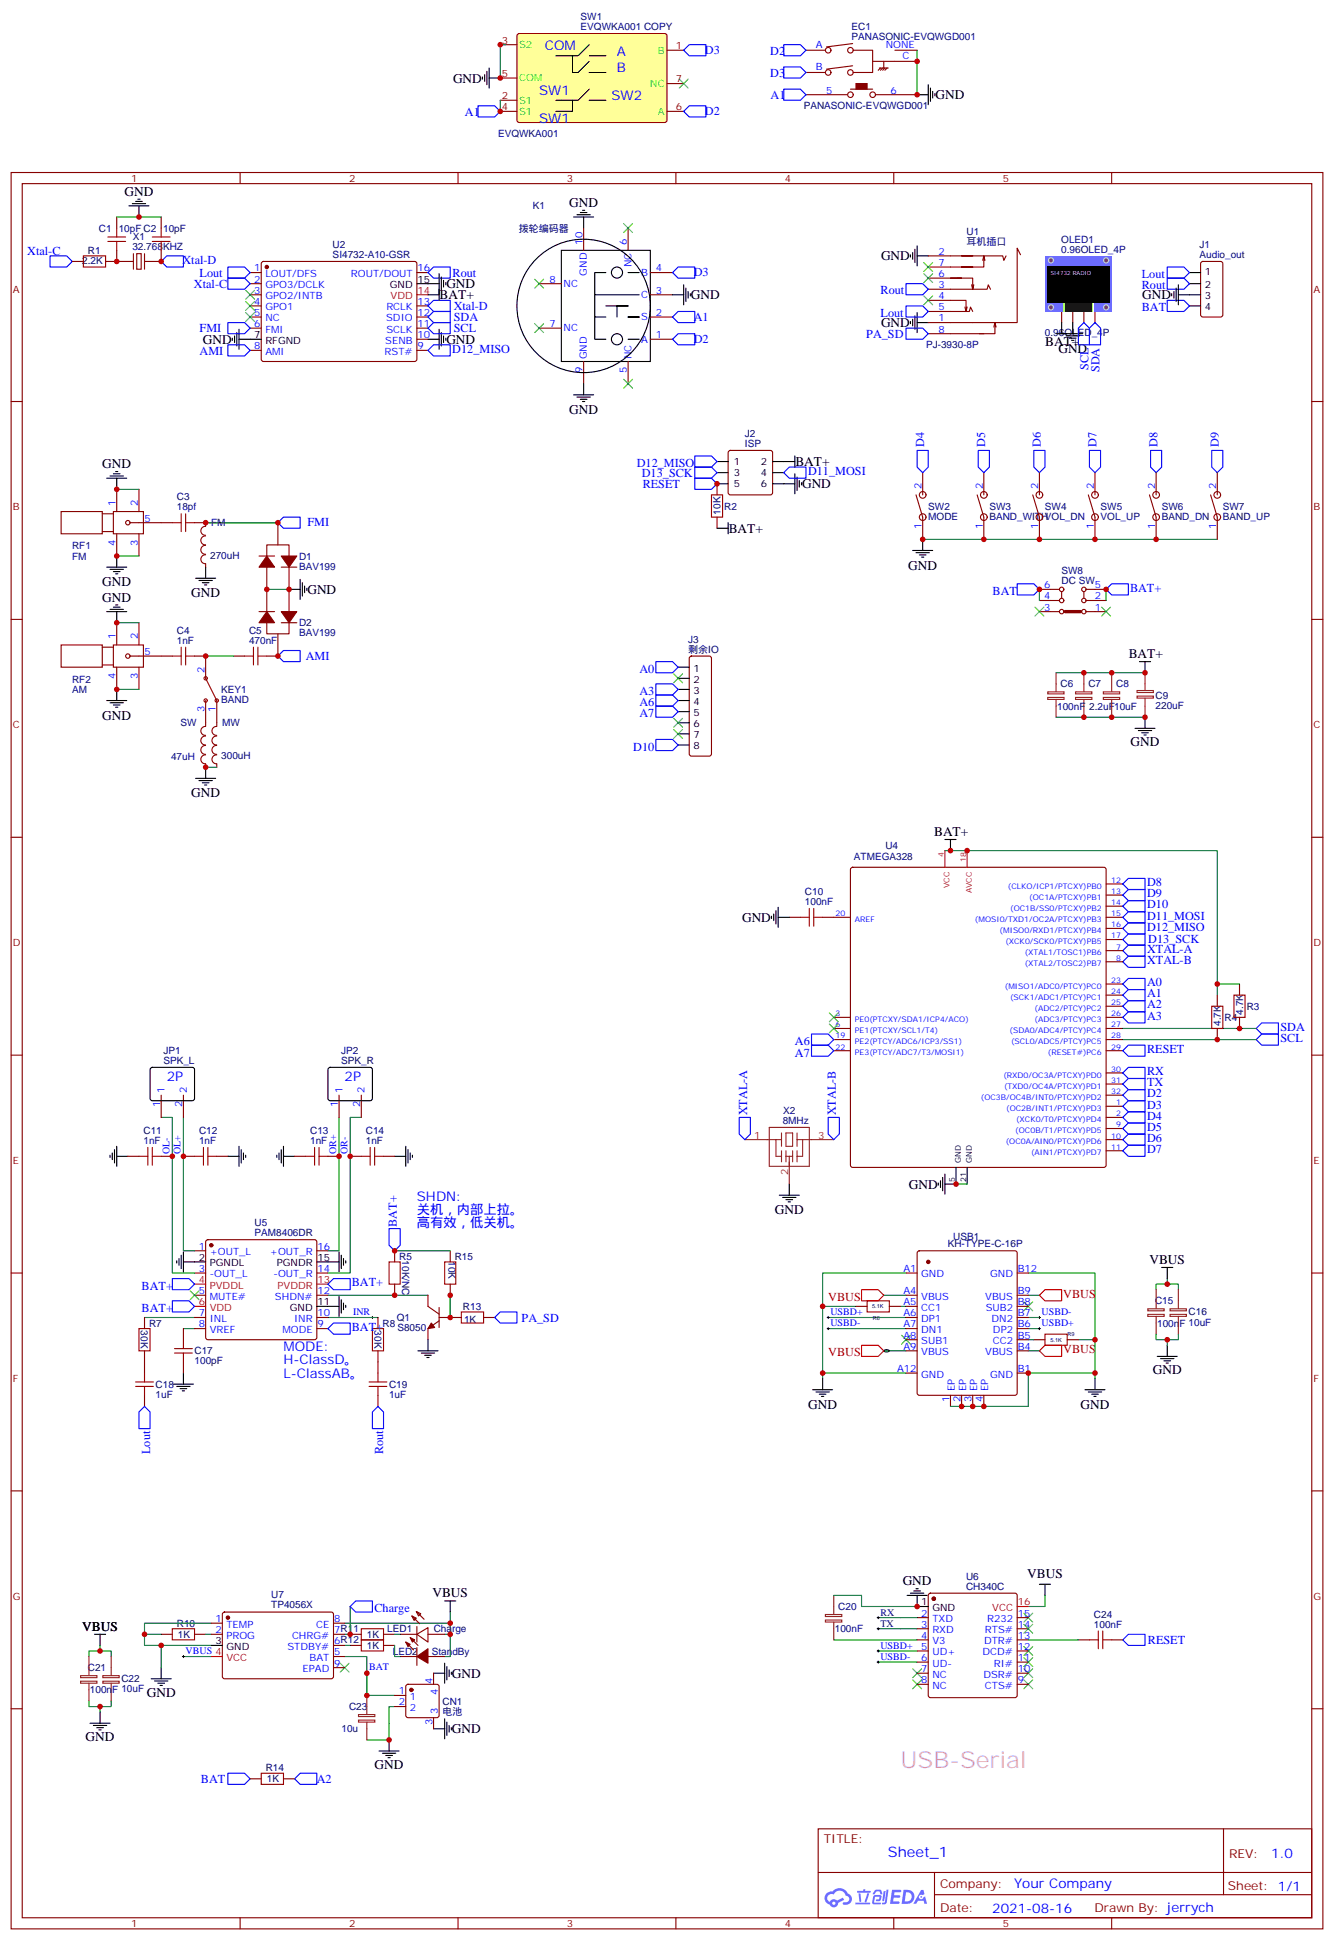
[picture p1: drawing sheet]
<svg xmlns="http://www.w3.org/2000/svg" width="423mm" height="616mm" viewBox="0 0 423 616" stroke-linecap="round" stroke-linejoin="round" font-family="sans-serif">
<defs><g id="words">
<text font-size="7.4" fill="#f6f" x="285.8" y="561">USB-Serial</text>
<text font-size="4.6" fill="#00f" x="281.7" y="589.4">Sheet_1</text>
<g font-size="4.2" fill="#00f">
<text x="172.9" y="15.9">COM</text>
<text x="195.8" y="17.7">A</text>
<text x="195.8" y="23">B</text>
<text x="171.1" y="30.1">SW1</text>
<text x="194" y="31.8">SW2</text>
<text x="171.1" y="38.9">SW1</text>
<text x="52.9" y="342.9">2P</text>
<text x="109.4" y="342.9">2P</text>
<text x="132.3" y="381.1">SHDN:</text>
<text x="132.3" y="385.3">关机，内部上拉。</text>
<text x="132.3" y="389.5">高有效，低关机。</text>
<text x="90" y="428.7">MODE:</text>
<text x="90" y="432.9">H-ClassD。</text>
<text x="90" y="437.2">L-ClassAB。</text>
<text x="403.4" y="589.7">1.0</text>
<text x="321.8" y="599.2">Your Company</text>
<text x="314.9" y="607">2021-08-16</text>
</g>
<g font-size="4.2">
<text x="143.8" y="26.2">GND</text>
<text x="296.9" y="31.5">GND</text>
<text x="39.5" y="62.1">GND</text>
<text x="180.6" y="65.7">GND</text>
<text x="279.6" y="82.6">GND</text>
<text x="139.5" y="95">BAT+</text>
<text x="141.6" y="91.5">GND</text>
<text x="219.3" y="95">GND</text>
<text x="362.5" y="95">GND</text>
<text x="279.6" y="103.8">GND</text>
<text x="64.4" y="109.1">GND</text>
<text x="141.6" y="109.1">GND</text>
<text x="331.7" y="109.9">BAT+</text>
<text x="335.9" y="112">GND</text>
<text x="180.6" y="131.4">GND</text>
<text x="32.5" y="148.6">GND</text>
<text x="252.4" y="147.9">BAT+</text>
<text x="254.5" y="155">GND</text>
<text x="231.2" y="169.1">BAT+</text>
<text x="288.2" y="180.8">GND</text>
<text x="32.5" y="190.9">GND</text>
<text x="32.5" y="186.1">GND</text>
<text x="60.7" y="189.6">GND</text>
<text x="97.5" y="188.5">GND</text>
<text x="358.2" y="208.9">BAT+</text>
<text x="32.5" y="228.4">GND</text>
<text x="358.8" y="236.8">GND</text>
<text x="60.7" y="253.1">GND</text>
<text x="296.4" y="265.4">BAT+</text>
<text x="235.5" y="292.5">GND</text>
<text x="288.4" y="377.2">GND</text>
<text x="245.9" y="385.4">GND</text>
<text x="364.8" y="401.1">VBUS</text>
<text x="365.8" y="436.1">GND</text>
<text x="256.5" y="447.1">GND</text>
<text x="342.9" y="447.1">GND</text>
<text x="286.5" y="503.1">GND</text>
<text x="326" y="500.7">VBUS</text>
<text x="137.2" y="507">VBUS</text>
<text x="26.1" y="517.6">VBUS</text>
<text x="143.4" y="532.5">GND</text>
<text x="46.6" y="538.4">GND</text>
<text x="143.4" y="550.1">GND</text>
<text x="27.2" y="552.5">GND</text>
<text x="118.9" y="561.3">GND</text>
</g>
<g font-size="3.9" fill="#00f">
<text x="223.7" y="17.2">D3</text>
<text x="244.4" y="17.4">D2</text>
<text x="244.4" y="24.4">D3</text>
<text x="244.5" y="31.5">A1</text>
<text x="147.5" y="36.8">A1</text>
<text x="223.7" y="36.6">D2</text>
<text x="8.6" y="80.8">Xtal-C</text>
<text x="57.9" y="83.8">Xtal-D</text>
<text x="63.3" y="87.8">Lout</text>
<text x="143.6" y="87.8">Rout</text>
<text x="220.2" y="87.7">D3</text>
<text x="362.4" y="88.3">Lout</text>
<text x="61.6" y="91.4">Xtal-C</text>
<text x="279.4" y="93.5">Rout</text>
<text x="362.3" y="91.7">Rout</text>
<text x="144" y="98.4">Xtal-D</text>
<text x="144" y="101.9">SDA</text>
<text x="220.2" y="101.8">A1</text>
<text x="279.5" y="100.6">Lout</text>
<text x="362.3" y="98.7">BAT</text>
<text x="63.3" y="105.5">FMI</text>
<text x="144" y="105.4">SCL</text>
<text x="274.9" y="107.2">PA_SD</text>
<text x="63.3" y="112.5">AMI</text>
<text x="143.5" y="112">D12_MISO</text>
<text x="220.2" y="108.9">D2</text>
<text x="345.4" y="117.4" transform="rotate(-90 345.4 117.4)">SCL</text>
<text x="348.9" y="118.1" transform="rotate(-90 348.9 118.1)">SDA</text>
<text x="293.3" y="141.7" transform="rotate(-90 293.3 141.7)">D4</text>
<text x="312.7" y="141.7" transform="rotate(-90 312.7 141.7)">D5</text>
<text x="330.3" y="141.7" transform="rotate(-90 330.3 141.7)">D6</text>
<text x="347.9" y="141.7" transform="rotate(-90 347.9 141.7)">D7</text>
<text x="367.3" y="141.7" transform="rotate(-90 367.3 141.7)">D8</text>
<text x="386.7" y="141.7" transform="rotate(-90 386.7 141.7)">D9</text>
<text x="202.1" y="148.1">D12_MISO</text>
<text x="203.7" y="151.3">D13_SCK</text>
<text x="203.9" y="154.9">RESET</text>
<text x="256.4" y="150.9">D11_MOSI</text>
<text x="97.6" y="167">FMI</text>
<text x="315" y="188.8">BAT</text>
<text x="358.6" y="187.8">BAT+</text>
<text x="97" y="209.5">AMI</text>
<text x="202.9" y="213.6">A0</text>
<text x="202.9" y="220.6">A3</text>
<text x="202.9" y="224.2">A6</text>
<text x="202.9" y="227.7">A7</text>
<text x="201" y="238.2">D10</text>
<text x="364" y="281.2">D8</text>
<text x="364" y="284.8">D9</text>
<text x="364" y="292">D11_MOSI</text>
<text x="364" y="288.3">D10</text>
<text x="364" y="295.5">D12_MISO</text>
<text x="364.4" y="299.4">D13_SCK</text>
<text x="364" y="302.4">XTAL-A</text>
<text x="364" y="305.9">XTAL-B</text>
<text x="364" y="313">A0</text>
<text x="364" y="316.5">A1</text>
<text x="364" y="320">A2</text>
<text x="364" y="323.6">A3</text>
<text x="406.3" y="327.1">SDA</text>
<text x="252.3" y="331.8">A6</text>
<text x="252.3" y="335.3">A7</text>
<text x="364" y="334.2">RESET</text>
<text x="406.3" y="330.6">SCL</text>
<text x="364" y="341.2">RX</text>
<text x="364" y="344.7">TX</text>
<text x="237.1" y="354" transform="rotate(-90 237.1 354)">XTAL-A</text>
<text x="265.3" y="354" transform="rotate(-90 265.3 354)">XTAL-B</text>
<text x="364" y="348.3">D2</text>
<text x="364" y="351.8">D3</text>
<text x="364" y="355.3">D4</text>
<text x="364" y="358.8">D5</text>
<text x="364" y="362.4">D6</text>
<text x="364" y="365.9">D7</text>
<text x="126" y="389.4" transform="rotate(-90 126 389.4)">BAT+</text>
<text x="44.9" y="409.3">BAT+</text>
<text x="111.7" y="408.3">BAT+</text>
<text x="44.9" y="416.4">BAT+</text>
<text x="165.5" y="419.4">PA_SD</text>
<text x="111.7" y="422.4">BAT+</text>
<text x="47.6" y="461.4" transform="rotate(-90 47.6 461.4)">Lout</text>
<text x="121.6" y="461.5" transform="rotate(-90 121.6 461.5)">Rout</text>
<text x="118.8" y="511.7">Charge</text>
<text x="364.3" y="521.7">RESET</text>
<text x="63.8" y="565.8">BAT</text>
<text x="100.5" y="565.8">A2</text>
</g>
<g font-size="3.9" fill="#f00">
<text x="262.8" y="412.9">VBUS</text>
<text x="337.4" y="411.8">VBUS</text>
<text x="262.8" y="430.5">VBUS</text>
<text x="337.4" y="429.4">VBUS</text>
</g>
<g font-size="3.9" fill="#800">
<text x="261.4" y="585">TITLE:</text>
<text x="390" y="589.7">REV:</text>
<text x="298.3" y="599.2">Company:</text>
<text x="389.7" y="599.8">Sheet: 1/1</text>
<text x="298.3" y="606.8">Date:</text>
<text x="347.4" y="606.9">Drawn By: jerrych</text>
</g>
<g font-size="3.2" fill="#000080">
<text x="184.3" y="9.5">EVQWKA001 COPY</text>
<text x="184.3" y="6.3">SW1</text>
<text x="270.2" y="9.6">EC1</text>
<text x="270.2" y="12.8">PANASONIC-EVQWGD001</text>
<text x="255.1" y="34.6">PANASONIC-EVQWGD001</text>
<text x="158" y="43.3">EVQWKA001</text>
<text x="169.1" y="66.5">K1</text>
<text x="31.4" y="73.5">C1</text>
<text x="37.7" y="73.5">10pF C2</text>
<text x="42.1" y="76.2">X1</text>
<text x="51.8" y="73.5">10pF</text>
<text x="164.6" y="73.5">拨轮编码器</text>
<text x="306.8" y="77.7">耳机插口</text>
<text x="306.8" y="74.5">U1</text>
<text x="336.8" y="77">OLED1</text>
<text x="26.1" y="83.7">2.2K</text>
<text x="27.9" y="80.6">R1</text>
<text x="42" y="79.4">32.768KHZ</text>
<text x="105.6" y="81.7">SI4732-A10-GSR</text>
<text x="105.6" y="78.6">U2</text>
<text x="336.8" y="80.2">0.96OLED_4P</text>
<text x="380.7" y="81.9">Audio_out</text>
<text x="380.7" y="78.7">J1</text>
<text x="331.6" y="106.6">0.96OLED_4P</text>
<text x="293.9" y="110.3">PJ-3930-8P</text>
<text x="236.4" y="141.9">ISP</text>
<text x="236.4" y="138.7">J2</text>
<text x="56.1" y="162">18pf</text>
<text x="56.1" y="158.8">C3</text>
<text x="229.8" y="161.7">R2</text>
<text x="294.6" y="161.7">SW2</text>
<text x="314" y="161.7">SW3</text>
<text x="331.6" y="161.7">SW4</text>
<text x="349.2" y="161.7">SW5</text>
<text x="368.7" y="161.7">SW6</text>
<text x="388.1" y="161.7">SW7</text>
<text x="67" y="167">FM</text>
<text x="228.7" y="163.3" transform="rotate(-90 228.7 163.3)">10K</text>
<text x="294.6" y="164.9">MODE</text>
<text x="314" y="164.9">BAND_WITHVOL_DN</text>
<text x="349.2" y="164.9">VOL_UP</text>
<text x="368.7" y="164.9">BAND_DN</text>
<text x="388.1" y="164.9">BAND_UP</text>
<text x="22.9" y="177.6">FM</text>
<text x="22.9" y="174.4">RF1</text>
<text x="66.7" y="177.3">270uH</text>
<text x="94.9" y="177.6">D1</text>
<text x="94.9" y="180.8">BAV199</text>
<text x="336.9" y="185.3">DC SW</text>
<text x="336.9" y="182.1">SW8</text>
<text x="56.1" y="201.2">C4</text>
<text x="79" y="201.2">C5</text>
<text x="94.9" y="201.9">BAV199</text>
<text x="94.9" y="198.8">D2</text>
<text x="218.4" y="204">J3</text>
<text x="56.1" y="204.3">1nF</text>
<text x="79" y="204.3">470nF</text>
<text x="218.4" y="207.2">剩余IO</text>
<text x="22.9" y="219.9">AM</text>
<text x="22.9" y="216.7">RF2</text>
<text x="70.2" y="219.9">KEY1</text>
<text x="336.6" y="218.2">C6</text>
<text x="345.4" y="218.2">C7</text>
<text x="354.2" y="218.2">C8</text>
<text x="366.7" y="221.7">C9</text>
<text x="70.2" y="223.2">BAND</text>
<text x="335.5" y="225.2">100nF</text>
<text x="345.7" y="225.2">2.2uF10uF</text>
<text x="366.7" y="224.9">220uF</text>
<text x="57.3" y="230.5">SW</text>
<text x="70.5" y="230.5">MW</text>
<text x="54.3" y="241.1">47uH</text>
<text x="70.2" y="240.8">300uH</text>
<text x="281" y="269.3">U4</text>
<text x="271" y="272.9">ATMEGA328</text>
<text x="255.4" y="287.2">100nF</text>
<text x="255.4" y="284">C10</text>
<text x="394.5" y="322" transform="rotate(-90 394.5 322)">4.7K</text>
<text x="395.6" y="320.5">R3</text>
<text x="387.4" y="325.6" transform="rotate(-90 387.4 325.6)">4.7K</text>
<text x="388.6" y="324">R4</text>
<text x="51.8" y="334.5">JP1</text>
<text x="108.3" y="334.5">JP2</text>
<text x="51.8" y="337.7">SPK_L</text>
<text x="108.3" y="337.7">SPK_R</text>
<text x="248.5" y="353.6">X2</text>
<text x="45.5" y="359.9">C11</text>
<text x="63.2" y="359.9">C12</text>
<text x="98.4" y="359.9">C13</text>
<text x="116.1" y="359.9">C14</text>
<text x="248.4" y="356.7">8MHz</text>
<text x="45.5" y="363.1">1nF</text>
<text x="63.2" y="363.1">1nF</text>
<text x="98.4" y="363.1">1nF</text>
<text x="116.1" y="363.1">1nF</text>
<text x="80.8" y="389.2">U5</text>
<text x="80.8" y="392.4">PAM8406DR</text>
<text x="300.7" y="395.9">KH-TYPE-C-16P</text>
<text x="302.5" y="393.4">USB1</text>
<text x="126.7" y="399.9">R5</text>
<text x="127.6" y="400" transform="rotate(90 127.6 400)">10K/NC</text>
<text x="142.3" y="400.3" transform="rotate(90 142.3 400.3)">10K</text>
<text x="144.3" y="399.9">R15</text>
<text x="366.6" y="413.9">C15</text>
<text x="125.9" y="419.3">Q1</text>
<text x="146.9" y="415.7">R13</text>
<text x="147.3" y="419.8">1K</text>
<text x="377.2" y="417.5">C16</text>
<text x="44.7" y="422.2" transform="rotate(90 44.7 422.2)">30K</text>
<text x="47.3" y="421">R7</text>
<text x="118.8" y="422.2" transform="rotate(90 118.8 422.2)">30K</text>
<text x="121.4" y="421">R8</text>
<text x="126.1" y="422.4">S8050</text>
<text x="367.2" y="421">100nF 10uF</text>
<text x="61.7" y="429.8">C17</text>
<text x="61.7" y="433">100pF</text>
<text x="49.4" y="443.6">1uF</text>
<text x="49.4" y="440.4">C18</text>
<text x="123.5" y="443.6">1uF</text>
<text x="123.5" y="440.4">C19</text>
<text x="306.6" y="501.4">U6</text>
<text x="86.1" y="507.2">U7</text>
<text x="306.6" y="504.5">CH340C</text>
<text x="86.1" y="510.4">TP4056X</text>
<text x="266" y="511">C20</text>
<text x="279.4" y="512.7">RX</text>
<text x="347.2" y="513.4">C24</text>
<text x="56.1" y="516.3">R10</text>
<text x="56.5" y="519.8">1K</text>
<text x="116.4" y="519.8">1K</text>
<text x="122.9" y="518">LED1</text>
<text x="137.6" y="518">Charge</text>
<text x="264.9" y="518">100nF</text>
<text x="279.4" y="516.2">TX</text>
<text x="347.2" y="516.5">100nF</text>
<text x="116.4" y="523.3">1K</text>
<text x="124.7" y="525.1">LED2</text>
<text x="137" y="525.1">StandBy</text>
<text x="27.9" y="530.3">C21</text>
<text x="38.5" y="533.9">C22</text>
<text x="28.5" y="537.4">100nF 10uF</text>
<text x="110.8" y="542.7">C23</text>
<text x="140.4" y="544.2">电池</text>
<text x="140.4" y="541">CN1</text>
<text x="108.4" y="549.8">10u</text>
<text x="84.3" y="562.1">R14</text>
<text x="84.7" y="565.7">1K</text>
</g>
<g font-size="3.2" fill="#800">
<text x="159.2" y="13.8">3</text>
<text x="214.5" y="15.6">1</text>
<text x="159.2" y="24.4">5</text>
<text x="214.5" y="26.2">7</text>
<text x="159.2" y="35">4</text>
<text x="159.2" y="31.5">2</text>
<text x="214.5" y="35">6</text>
<text x="41.6" y="57.7">1</text>
<text x="110.8" y="57.7">2</text>
<text x="179.9" y="57.7">3</text>
<text x="249.1" y="57.7">4</text>
<text x="318.2" y="57.7">5</text>
<text x="4.1" y="92.9">A</text>
<text x="416.8" y="92.9">A</text>
<text x="4.1" y="162">B</text>
<text x="416.8" y="162">B</text>
<text x="4.1" y="231.1">C</text>
<text x="416.8" y="231.1">C</text>
<text x="4.1" y="300.3">D</text>
<text x="416.8" y="300.3">D</text>
<text x="4.1" y="369.4">E</text>
<text x="416.8" y="369.4">E</text>
<text x="4.1" y="438.6">F</text>
<text x="416.8" y="438.6">F</text>
<text x="4.1" y="507.7">G</text>
<text x="416.8" y="507.7">G</text>
<text x="41.6" y="611.6">1</text>
<text x="110.8" y="611.6">2</text>
<text x="179.9" y="611.6">3</text>
<text x="249.1" y="611.6">4</text>
<text x="318.2" y="611.6">5</text>
</g>
<g font-size="3.2" fill="#0f0">
<text x="164.7" y="15.2">S2</text>
<text x="208.8" y="17">B</text>
<text x="164.7" y="25.8">COM</text>
<text x="206.4" y="27.6">NC</text>
<text x="164.7" y="32.9">S1</text>
<text x="164.7" y="36.4">S1</text>
<text x="208.8" y="36.4">A</text>
</g>
<g font-size="3.2" fill="#00f">
<text x="258.9" y="15.2">A</text>
<text x="281.1" y="15.2">NONE</text>
<text x="258.9" y="22.3">B</text>
<text x="286.4" y="18.8">C</text>
<text x="262.2" y="29.7">5</text>
<text x="282.6" y="29.7">6</text>
<text x="184.9" y="77.7" transform="rotate(-90 184.9 77.7)">10</text>
<text x="199" y="77.7" transform="rotate(-90 199 77.7)">6</text>
<text x="297.8" y="80.9">2</text>
<text x="80.7" y="86.1">1</text>
<text x="80.7" y="89.7">2</text>
<text x="84.2" y="87.9">LOUT/DFS</text>
<text x="111.3" y="87.9">ROUT/DOUT</text>
<text x="132.5" y="86.1">16</text>
<text x="174.4" y="89.7">8</text>
<text x="186.3" y="87.4" transform="rotate(-90 186.3 87.4)">GND</text>
<text x="200.4" y="84.7" transform="rotate(-90 200.4 84.7)">NC</text>
<text x="203.5" y="87.6">B</text>
<text x="208.1" y="86.1">4</text>
<text x="297.8" y="84.4">7</text>
<text x="297.8" y="87.9">6</text>
<text x="80.7" y="93.2">3</text>
<text x="84.2" y="91.4">GPO3/DCLK</text>
<text x="84.2" y="95">GPO2/INTB</text>
<text x="178.9" y="91.1">NC</text>
<text x="203.5" y="94.6">C</text>
<text x="208.1" y="93.2">3</text>
<text x="297.8" y="91.4">3</text>
<text x="297.8" y="95">4</text>
<text x="80.7" y="96.7">4</text>
<text x="80.7" y="100.3">5</text>
<text x="84.2" y="98.5">GPO1</text>
<text x="122.6" y="98.5">RCLK</text>
<text x="132.5" y="100.3">12</text>
<text x="132.5" y="96.7">13</text>
<text x="203.5" y="101.7">S</text>
<text x="208.1" y="100.3">2</text>
<text x="297.8" y="98.5">5</text>
<text x="80.7" y="103.8">6</text>
<text x="84.2" y="102">NC</text>
<text x="84.2" y="105.6">FMI</text>
<text x="122.5" y="102">SDIO</text>
<text x="122.6" y="105.6">SCLK</text>
<text x="132.5" y="107.3">10</text>
<text x="132.5" y="103.8">11</text>
<text x="174.4" y="103.8">7</text>
<text x="178.9" y="105.2">NC</text>
<text x="208.1" y="107.3">1</text>
<text x="297.8" y="102">1</text>
<text x="297.8" y="105.6">8</text>
<text x="80.7" y="110.8">8</text>
<text x="84.2" y="112.6">AMI</text>
<text x="122.1" y="112.6">RST#</text>
<text x="122.3" y="109.1">SENB</text>
<text x="132.5" y="110.8">9</text>
<text x="203.5" y="108.7">A</text>
<text x="184.9" y="118.5" transform="rotate(-90 184.9 118.5)">9</text>
<text x="186.3" y="114" transform="rotate(-90 186.3 114)">GND</text>
<text x="199" y="118.5" transform="rotate(-90 199 118.5)">5</text>
<text x="200.4" y="114" transform="rotate(-90 200.4 114)">NC</text>
<text x="292.5" y="155.3" transform="rotate(-90 292.5 155.3)">2</text>
<text x="311.9" y="155.3" transform="rotate(-90 311.9 155.3)">2</text>
<text x="329.5" y="155.3" transform="rotate(-90 329.5 155.3)">2</text>
<text x="347.1" y="155.3" transform="rotate(-90 347.1 155.3)">2</text>
<text x="366.5" y="155.3" transform="rotate(-90 366.5 155.3)">2</text>
<text x="385.9" y="155.3" transform="rotate(-90 385.9 155.3)">2</text>
<text x="36.7" y="160.6" transform="rotate(-90 36.7 160.6)">1</text>
<text x="43.7" y="160.6" transform="rotate(-90 43.7 160.6)">2</text>
<text x="45.9" y="165.5">5</text>
<text x="292.5" y="167.9" transform="rotate(-90 292.5 167.9)">1</text>
<text x="311.9" y="167.9" transform="rotate(-90 311.9 167.9)">1</text>
<text x="329.5" y="167.9" transform="rotate(-90 329.5 167.9)">1</text>
<text x="347.1" y="167.9" transform="rotate(-90 347.1 167.9)">1</text>
<text x="366.5" y="167.9" transform="rotate(-90 366.5 167.9)">1</text>
<text x="385.9" y="167.9" transform="rotate(-90 385.9 167.9)">1</text>
<text x="36.7" y="173.2" transform="rotate(-90 36.7 173.2)">4</text>
<text x="43.7" y="173.2" transform="rotate(-90 43.7 173.2)">3</text>
<text x="331.4" y="190.2">4</text>
<text x="331.4" y="186.7">6</text>
<text x="347.5" y="190.2">2</text>
<text x="347.5" y="186.7">5</text>
<text x="331.4" y="193.7">3</text>
<text x="347.5" y="193.7">1</text>
<text x="36.7" y="202.9" transform="rotate(-90 36.7 202.9)">1</text>
<text x="43.7" y="202.9" transform="rotate(-90 43.7 202.9)">2</text>
<text x="45.9" y="207.9">5</text>
<text x="36.7" y="215.5" transform="rotate(-90 36.7 215.5)">4</text>
<text x="43.7" y="215.5" transform="rotate(-90 43.7 215.5)">3</text>
<text x="64.9" y="213.5" transform="rotate(-90 64.9 213.5)">2</text>
<text x="64.9" y="226.1" transform="rotate(-90 64.9 226.1)">3</text>
<text x="68.4" y="226.1" transform="rotate(-90 68.4 226.1)">1</text>
<text x="52.2" y="346.9" transform="rotate(-90 52.2 346.9)">1</text>
<text x="59.3" y="346.9" transform="rotate(-90 59.3 346.9)">2</text>
<text x="108.7" y="346.9" transform="rotate(-90 108.7 346.9)">1</text>
<text x="115.7" y="346.9" transform="rotate(-90 115.7 346.9)">2</text>
<text x="50.8" y="351.3" transform="rotate(-90 50.8 351.3)">1</text>
<text x="57.9" y="351.3" transform="rotate(-90 57.9 351.3)">2</text>
<text x="107.2" y="351.3" transform="rotate(-90 107.2 351.3)">1</text>
<text x="114.3" y="351.3" transform="rotate(-90 114.3 351.3)">2</text>
<text x="53.8" y="366.3" transform="rotate(-90 53.8 366.3)">OL-</text>
<text x="57.3" y="366.3" transform="rotate(-90 57.3 366.3)">OL+</text>
<text x="106.7" y="366.3" transform="rotate(-90 106.7 366.3)">OR+</text>
<text x="110.2" y="366.3" transform="rotate(-90 110.2 366.3)">OR-</text>
<text x="63.1" y="396.6">1</text>
<text x="66.6" y="398.4">+OUT_L</text>
<text x="85.6" y="398.4">+OUT_R</text>
<text x="100.7" y="396.6">16</text>
<text x="63.1" y="403.6">3</text>
<text x="66.6" y="405.4">-OUT_L</text>
<text x="86.8" y="405.4">-OUT_R</text>
<text x="100.7" y="403.6">14</text>
<text x="286.7" y="403.6">A1</text>
<text x="292.3" y="405.4">GND</text>
<text x="314.2" y="405.4">GND</text>
<text x="323" y="403.6">B12</text>
<text x="63.1" y="410.7">5</text>
<text x="66.6" y="412.5">MUTE#</text>
<text x="87.3" y="412.5">SHDN#</text>
<text x="100.7" y="410.7">12</text>
<text x="286.7" y="410.7">A4</text>
<text x="292.3" y="412.5">VBUS</text>
<text x="312.7" y="412.5">VBUS</text>
<text x="323" y="410.7">B9</text>
<text x="63.1" y="417.8">7</text>
<text x="66.6" y="419.5">INL</text>
<text x="93.3" y="419.5">INR</text>
<text x="100.7" y="417.8">10</text>
<text x="112" y="417.2">INR</text>
<text x="263.5" y="417.2">USBD+</text>
<text x="286.7" y="417.8">A6</text>
<text x="286.7" y="414.2">A5</text>
<text x="292.3" y="419.5">DP1</text>
<text x="292.3" y="416">CC1</text>
<text x="312.8" y="416">SUB2</text>
<text x="314.6" y="419.5">DN2</text>
<text x="323" y="414.2">B8</text>
<text x="323" y="417.8">B7</text>
<text x="330.6" y="417.2">USBD-</text>
<text x="63.1" y="421.3">8</text>
<text x="66.6" y="423.1">VREF</text>
<text x="89.6" y="423.1">MODE</text>
<text x="100.7" y="421.3">9</text>
<text x="263.5" y="420.8">USBD-</text>
<text x="286.7" y="424.8">A8</text>
<text x="286.7" y="421.3">A7</text>
<text x="292.3" y="423.1">DN1</text>
<text x="315.1" y="423.1">DP2</text>
<text x="323" y="421.3">B6</text>
<text x="323" y="424.8">B5</text>
<text x="330.6" y="420.8">USBD+</text>
<text x="286.7" y="428.3">A9</text>
<text x="292.3" y="430.1">VBUS</text>
<text x="292.3" y="426.6">SUB1</text>
<text x="312.7" y="430.1">VBUS</text>
<text x="315" y="426.6">CC2</text>
<text x="323" y="428.3">B4</text>
<text x="284.7" y="435.4">A12</text>
<text x="292.3" y="437.2">GND</text>
<text x="314.2" y="437.2">GND</text>
<text x="323" y="435.4">B1</text>
<text x="303" y="441.5" transform="rotate(-90 303 441.5)">EP</text>
<text x="306.6" y="441.5" transform="rotate(-90 306.6 441.5)">EP</text>
<text x="310.1" y="441.5" transform="rotate(-90 310.1 441.5)">EP</text>
<text x="313.6" y="441.5" transform="rotate(-90 313.6 441.5)">EP</text>
<text x="301.3" y="445" transform="rotate(-90 301.3 445)">1</text>
<text x="304.8" y="445" transform="rotate(-90 304.8 445)">2</text>
<text x="308.3" y="445" transform="rotate(-90 308.3 445)">3</text>
<text x="311.9" y="445" transform="rotate(-90 311.9 445)">4</text>
<text x="68.4" y="514.8">1</text>
<text x="106" y="514.8">8</text>
<text x="292.4" y="513">2</text>
<text x="295.9" y="514.8">TXD</text>
<text x="313.2" y="514.8">R232</text>
<text x="323" y="513">15</text>
<text x="68.4" y="518.3">2</text>
<text x="71.9" y="516.5">TEMP</text>
<text x="71.9" y="520.1">PROG</text>
<text x="92.7" y="520.1">CHRG#</text>
<text x="100.3" y="516.5">CE</text>
<text x="106" y="521.8">6R12</text>
<text x="106" y="518.3">7R11</text>
<text x="292.4" y="516.5">3</text>
<text x="292.4" y="520.1">4</text>
<text x="295.9" y="518.3">RXD</text>
<text x="295.9" y="521.8">V3</text>
<text x="312.3" y="521.8">DTR#</text>
<text x="312.6" y="518.3">RTS#</text>
<text x="323" y="520.1">13</text>
<text x="323" y="516.5">14</text>
<text x="58.9" y="524.8">VBUS 4</text>
<text x="91.2" y="523.6">STDBY#</text>
<text x="98.2" y="527.1">BAT</text>
<text x="106" y="525.4">5</text>
<text x="279.4" y="523.2">USBD+</text>
<text x="279.4" y="526.7">USBD-</text>
<text x="292.4" y="523.6">5</text>
<text x="292.4" y="527.1">6</text>
<text x="295.9" y="525.4">UD+</text>
<text x="311.8" y="525.4">DCD#</text>
<text x="323" y="527.1">11</text>
<text x="323" y="523.6">12</text>
<text x="96" y="530.6">EPAD</text>
<text x="106" y="528.9">9</text>
<text x="117.1" y="530.1">BAT</text>
<text x="292.4" y="530.6">7</text>
<text x="295.9" y="528.9">UD-</text>
<text x="295.9" y="532.4">NC</text>
<text x="312.1" y="532.4">DSR#</text>
<text x="315.3" y="528.9">RI#</text>
<text x="323" y="530.6">10</text>
<text x="126.6" y="537.7">1</text>
<text x="130.1" y="539.5">1</text>
<text x="137.2" y="534.4" transform="rotate(-90 137.2 534.4)">4</text>
<text x="139" y="537.8" transform="rotate(-90 139 537.8)">4</text>
<text x="292.4" y="534.2">8</text>
<text x="295.9" y="535.9">NC</text>
<text x="312.5" y="535.9">CTS#</text>
<text x="323" y="534.2">9</text>
<text x="126.6" y="541.2">2</text>
<text x="130.1" y="543">2</text>
<text x="139" y="543.8" transform="rotate(-90 139 543.8)">3</text>
<text x="137.2" y="547.3" transform="rotate(-90 137.2 547.3)">3</text>
</g>
<g font-size="3.2">
<text x="132.5" y="89.7">15</text>
<text x="382.3" y="87.2">1</text>
<text x="123.7" y="91.4">GND</text>
<text x="382.3" y="91.4">2</text>
<text x="382.3" y="95">3</text>
<text x="382.3" y="98.5">4</text>
<text x="80.7" y="107.3">7</text>
<text x="84.2" y="109.1">RFGND</text>
<text x="232.8" y="147.5">1</text>
<text x="241.4" y="147.5">2</text>
<text x="232.8" y="151.1">3</text>
<text x="232.8" y="154.6">5</text>
<text x="241.4" y="151.1">4</text>
<text x="241.4" y="154.6">6</text>
<text x="220" y="213.1">1</text>
<text x="220" y="216.7">2</text>
<text x="220" y="220.2">3</text>
<text x="220" y="223.7">4</text>
<text x="220" y="227.3">5</text>
<text x="220" y="230.8">6</text>
<text x="220" y="234.3">7</text>
<text x="220" y="237.8">8</text>
<text x="63.1" y="400.1">2</text>
<text x="66.6" y="401.9">PGNDL</text>
<text x="87.8" y="401.9">PGNDR</text>
<text x="100.7" y="400.1">15</text>
<text x="92" y="416">GND</text>
<text x="100.7" y="414.2">11</text>
<text x="292.4" y="509.5">1</text>
<text x="295.9" y="511.2">GND</text>
<text x="68.4" y="521.8">3</text>
<text x="71.9" y="523.6">GND</text>
</g>
<g font-size="3.2" fill="#f00">
<text x="123.9" y="95">VDD</text>
<text x="132.5" y="93.2">14</text>
<text x="63.1" y="407.2">4</text>
<text x="100.7" y="407.2">13</text>
<text x="66.6" y="408.9">PVDDL</text>
<text x="88.1" y="408.9">PVDDR</text>
<text x="63.1" y="414.2">6</text>
<text x="66.6" y="416">VDD</text>
<text x="323" y="509.5">16</text>
<text x="314.9" y="511.2">VCC</text>
<text x="71.9" y="527.1">VCC</text>
</g>
<g font-size="3.2" fill="#8d2323">
<text x="239.3" y="361.3">1</text>
<text x="259.6" y="361.3">3</text>
<text x="250.1" y="372.9" transform="rotate(-90 250.1 372.9)">2</text>
</g>
<g font-size="2.5" fill="#f00">
<text x="299.5" y="272" transform="rotate(-90 299.5 272)">4</text>
<text x="306.6" y="273.6" transform="rotate(-90 306.6 273.6)">18</text>
<text x="301.4" y="281.8" transform="rotate(-90 301.4 281.8)">VCC</text>
<text x="308.4" y="283.5" transform="rotate(-90 308.4 283.5)">AVCC</text>
</g>
<g font-size="2.5" fill="#00f">
<text x="352.6" y="280.2">12</text>
<text x="319.9" y="282">(CLKO/ICP1/PTCXY)PB0</text>
<text x="326.6" y="285.6">(OC1A/PTCXY)PB1</text>
<text x="352.6" y="283.7">13</text>
<text x="352.6" y="287.2">14</text>
<text x="265.1" y="290.8">20</text>
<text x="271.3" y="292.6">AREF</text>
<text x="309.4" y="292.6">(MOSI0/TXD1/OC2A/PTCXY)PB3</text>
<text x="320.6" y="289.1">(OC1B/SS0/PTCXY)PB2</text>
<text x="352.6" y="290.8">15</text>
<text x="317.2" y="296.1">(MISO0/RXD1/PTCXY)PB4</text>
<text x="319" y="299.7">(XCK0/SCK0/PTCXY)PB5</text>
<text x="352.6" y="294.3">16</text>
<text x="352.6" y="297.8">17</text>
<text x="325.2" y="303.2">(XTAL1/TOSC1)PB6</text>
<text x="354.2" y="301.3">7</text>
<text x="354.2" y="304.9">8</text>
<text x="325.2" y="306.7">(XTAL2/TOSC2)PB7</text>
<text x="352.6" y="311.9">23</text>
<text x="318.9" y="313.8">(MISO1/ADC0/PTCY)PC0</text>
<text x="320.5" y="317.3">(SCK1/ADC1/PTCY)PC1</text>
<text x="352.6" y="315.5">24</text>
<text x="265.1" y="322.5">3</text>
<text x="328.3" y="320.8">(ADC2/PTCY)PC2</text>
<text x="352.6" y="319">25</text>
<text x="352.6" y="322.5">26</text>
<text x="265.1" y="326">6</text>
<text x="265.1" y="329.6">19</text>
<text x="271.3" y="324.4">PE0(PTCXY/SDA1/ICP4/ACO)</text>
<text x="271.3" y="327.9">PE1(PTCXY/SCL1/T4)</text>
<text x="320.4" y="327.9">(SDA0/ADC4/PTCY)PC4</text>
<text x="328.3" y="324.4">(ADC3/PTCY)PC3</text>
<text x="352.6" y="326">27</text>
<text x="352.6" y="329.6">28</text>
<text x="265.1" y="333.1">22</text>
<text x="271.3" y="334.9">PE3(PTCY/ADC7/T3/MOSI1)</text>
<text x="271.3" y="331.4">PE2(PTCY/ADC6/ICP3/SS1)</text>
<text x="320.9" y="331.4">(SCL0/ADC5/PTCY)PC5</text>
<text x="332.5" y="334.9">(RESET#)PC6</text>
<text x="352.6" y="333.1">29</text>
<text x="352.6" y="340.1">30</text>
<text x="318.4" y="342">(RXD0/OC3A/PTCXY)PD0</text>
<text x="318.6" y="345.5">(TXD0/OC4A/PTCXY)PD1</text>
<text x="352.6" y="343.7">31</text>
<text x="352.6" y="347.2">32</text>
<text x="311.3" y="349.1">(OC3B/OC4B/INT0/PTCXY)PD2</text>
<text x="319.3" y="352.6">(OC2B/INT1/PTCXY)PD3</text>
<text x="354.2" y="350.7">1</text>
<text x="322.2" y="359.6">(OC0B/T1/PTCXY)PD5</text>
<text x="322.4" y="356.1">(XCK0/T0/PTCXY)PD4</text>
<text x="354.2" y="354.3">2</text>
<text x="354.2" y="357.8">9</text>
<text x="319.2" y="363.2">(OC0A/AIN0/PTCXY)PD6</text>
<text x="352.6" y="361.3">10</text>
<text x="352.6" y="364.8">11</text>
<text x="327.2" y="366.7">(AIN1/PTCXY)PD7</text>
</g>
<g font-size="2.5">
<text x="304.9" y="369.1" transform="rotate(-90 304.9 369.1)">GND</text>
<text x="308.4" y="369.1" transform="rotate(-90 308.4 369.1)">GND</text>
<text x="303" y="375.2" transform="rotate(-90 303 375.2)">5</text>
<text x="306.6" y="375.2" transform="rotate(-90 306.6 375.2)">21</text>
</g>
<text font-size="1.8" fill="#fff" x="333.4" y="87.2">SI4732 RADIO</text>
<g font-size="1.8" fill="#000080">
<text x="276.7" y="415.2">5.1K</text>
<text x="277" y="418.8">R6</text>
<text x="333.3" y="425.8">5.1K</text>
<text x="338.7" y="424.1">R9</text>
</g>
</g></defs>
<g fill="none" stroke="#870000" stroke-width=".35">
<path d="M3.5 54.8h416.3v557.3h-416.3zM7.1 58.3h409.2v550.3h-409.2zM76.2 54.8v3.5M145.3 54.8v3.5M214.5 54.8v3.5M283.6 54.8v3.5M352.8 54.8v3.5M3.5 127.4h3.6M416.3 127.4h3.5M3.5 196.6h3.6M416.3 196.6h3.5M3.5 265.7h3.6"/>
<path d="M416.3 265.7h3.5M3.5 334.9h3.6M416.3 334.9h3.5M3.5 404h3.6M416.3 404h3.5M3.5 473.1h3.6M416.3 473.1h3.5M3.5 542.3h3.6M416.3 542.3h3.5M259.6 580.4h156.7v28.2h-156.7zM259.7 594.2h156.4M296.6 594.2v14.1"/>
<path d="M388.3 580.4v20.9M76.2 608.6v3.5M145.3 608.6v3.5M214.5 608.6v3.5M283.6 608.6v3.5M296.6 601.3h119.5M352.8 608.6v3.5"/>
</g>
<g fill="#5487ff">
<path d="M283.1 599.7h2.5l.4 .2-.2 .6h-1.9l-.2 1h1.7l.3 .3-.4 .4h-1.7l-.2 1.2 1.9 .1 .2 .3-.2 .4h-2.9z"/>
<path d="M292.3 599.8h.7l.4 1.3-.6 .3a.74 .74 0 0 0-1.2 .3 .74 .74 0 0 0 .5 1.1 .74 .74 0 0 0 1-.7l.5-.3 .6 2.4h-.8l-.3-1h-1.8l-.5 1h-1z"/>
<path d="M280.4 600.2h.7l-.5 2.9a.31 .31 0 0 1-.3 .3 .31 .31 0 0 1-.3-.3z"/>
<path d="M281.3 599.7h.7l-.6 3.9a.89 .89 0 0 1-.6 .8 .89 .89 0 0 1-.9-.3l.9-.5z"/>
<path d="M277.7 599.9l.6-.2 1.2 .1 .5 1.3-.6 .1-.4-.9h-.9l-.6 .9-.5-.1z"/>
<path d="M277.3 601.6l1.9-.2a1.04 1.04 0 0 1 .6 1.1 1.04 1.04 0 0 1-.9 .9h-.7a.29 .29 0 0 1-.2-.4 .29 .29 0 0 1 .3-.2l.6-.1 .2-.7h-1.4l-.3 1.7 1.9 .1a.29 .29 0 0 1 .3 .3 .29 .29 0 0 1-.4 .3h-1.9l-.5-.3 .3-2.1z"/>
<path d="M271.5 603.8h4.4a.3 .3 0 0 1 .2 .3 .3 .3 0 0 1-.3 .3h-4.2z"/>
<path d="M275.2 600.9h.6a4 4 0 0 1-1.1 2.8l-.3-.3z"/>
<path d="M272.4 600.9h.6l.3 2.4-.2 .3-.4-.2z"/>
<path d="M272 600.1h1.9l.2-.5h.5l-.1 .5h1.6a.29 .29 0 0 1 .3 .3 .29 .29 0 0 1-.4 .3h-3.9z"/>
<path d="M286.8 599.7l-.7 4.5h1.5a2.27 2.27 0 0 0 2.6-2.3 2.27 2.27 0 0 0-2.7-2.2zM287.5 600.5a1.5 1.5 0 0 1 1.8 1.6 1.5 1.5 0 0 1-1.9 1.3h-.3z"/>
<path d="M262.3 600.9a2.09 2.09 0 0 0 1 3.5 1.37 1.37 0 0 0 1.6 .9 1.37 1.37 0 0 0 1.1-1.4l1.9-1-.4-.7-1.9 1a1.4 1.4 0 0 0-2.3 .4 1.32 1.32 0 0 1-.6-1.9 1.32 1.32 0 0 1 1.9-.4 2.02 2.02 0 0 1 2.1-1.3 2.02 2.02 0 0 1 1.7 1.6 1.09 1.09 0 0 1 1.1 1.4 1.09 1.09 0 0 1-1.6 .7 .41 .41 0 0 0-.5 .3 .41 .41 0 0 0 .4 .5 1.89 1.89 0 0 0 2.4-1.2 1.89 1.89 0 0 0-1.2-2.4 2.98 2.98 0 0 0-5-.6l-1 .1zM264.1 604a.52 .52 0 0 1 1 0 .52 .52 0 0 1-1 0z"/>
<circle cx="292.4" cy="602" r=".28"/>
</g>
<g fill="none" stroke="#870000" stroke-width=".35">
<path d="M37 83h5.3M43.4 80.5h1.4v4.9h-1.4zM45.9 83h5.3M79.4 86.5h3.5M79.4 90h3.5M79.4 93.6h3.5M79.4 97.1h3.5M83.1 83.2l.5-.2h48.3l.4 .7-.1 30.6-.6 .4h-48.3l-.4-.7v-30.3zM132.3 86.5h3.5M132.3 97.1h3.5M336.9 98.8v3.6M340.4 98.8v3.6"/>
<path d="M344 98.8v3.6M347.5 98.8v3.6M381.2 83.2l.5-.2h5.6l.7 .4 .1 16.5-.5 .7h-5.9l-.6-.4-.1-16.5zM79.4 100.6h3.5M79.4 104.1h3.5M79.4 111.2h3.5M132.3 100.6h3.5M132.3 104.1h3.5M132.3 111.2h3.5M132.3 107.7h3.5"/>
</g>
<circle cx="84.7" cy="84.7" r=".53" fill="#870000" stroke="#870000" stroke-width=".35"/>
<g fill="none" stroke="#000" stroke-width=".35">
<path d="M132.3 90h3.5M371.8 93.2v.7M372.5 92.5v2.1M373.2 91.4v4.3M373.9 93.6h7.1M373.9 90.4v6.3M377.5 90h3.5M377.5 86.5h3.5M377.5 97.1h3.5M73.7 107.3v.7M74.4 106.6v2.1M75.1 105.6v4.2"/>
<path d="M75.8 107.7h7.1M75.8 104.5v6.3M135.8 107.7h3.5M139.3 104.5v6.3M140.1 105.6v4.2M140.8 106.6v2.1M141.5 107.3v.7"/>
</g>
<path d="M132.3 93.6h3.5" fill="none" stroke="#f00" stroke-width=".35"/>
<path d="M52.9 81.2h5.3v3.5h-5.3l-1.7-1.7zM72.3 84.7h5.3l1.8 1.8-1.8 1.8h-5.3zM72.3 88.3h5.3l1.8 1.7-1.8 1.8h-5.3zM137.6 84.7h5.3v3.6h-5.3l-1.8-1.8zM137.6 95.3h5.3v3.5h-5.3l-1.8-1.7zM370.4 84.7h5.3l1.8 1.8-1.8 1.8h-5.3zM370.4 88.3h5.3l1.8 1.7-1.8 1.8h-5.3zM370.4 95.3h5.3l1.8 1.8-1.8 1.7h-5.3zM135.8 100.6l1.8-1.8h5.3v3.6h-5.3zM137.6 102.4h5.3v3.5h-5.3l-1.8-1.8z" fill="none" stroke="#00f" stroke-width=".35"/>
<path d="M42.3 80.5v4.9M45.9 80.5v4.9" fill="none" stroke="#871200" stroke-width=".35"/>
<path d="M78 92.1l2.8 2.9M78 95.7l2.8 2.8M78 99.2l2.8 2.8M80.8 92.1l-2.8 2.9M80.8 95.7l-2.8 2.8M80.8 99.2l-2.8 2.8" fill="none" stroke="#3c3" stroke-width=".35"/>
<path d="M331.6 81.2h21.2v17.6h-21.2z" fill="#39f"/>
<g fill="#666" stroke="#ccc" stroke-width=".35">
<circle cx="333.5" cy="97.5" r=".81"/>
<circle cx="351" cy="97.5" r=".81"/>
<circle cx="333.5" cy="82.6" r=".81"/>
<circle cx="351" cy="82.6" r=".81"/>
</g>
<path d="M337.4 96h9.6v2.8h-9.6z" fill="#fff"/>
<g fill="#fc0">
<path d="M337.5 96h.5v2.8h-.5z"/>
<path d="M346.4 96h.5v2.8h-.5z"/>
</g>
<path d="M338 96h8.3v2.8h-8.3z" fill="#333"/>
<path d="M332.3 84.4h19.8v11.7h-19.8z" fill="#000"/>
<g fill="none" stroke="#000" stroke-width=".35">
<path d="M178.2 79.4h28.2v35.3h-28.2zM182 68.9h6.4M183.1 68.2h4.2M184.1 67.5h2.2M184.9 66.7h.7M185.2 68.9v3.5M290.3 79.1v4.2M291 78v6.4M135.8 90h3.5M139.3 86.9v6.3M140.1 87.9v4.2M140.8 89v2.1"/>
<path d="M141.5 89.7v.7M188.7 93.6v7h3.6M192.3 86.5h-3.6v7.1h14.1M192.3 97.1h7h-3.5v3.5M199.3 86.5h3.5M213.4 93.6h3.6M217 90.4v6.3M217.7 91.4v4.3M218.4 92.5v2.1M219.1 93.2v.7M288.9 80.9v.7M289.6 80.2v2.1"/>
<path d="M291 99.2v6.4M291 81.2h3.6M188.7 100.6v7.1h3.6M199.3 100.6h3.5h-3.5M199.3 107.7h3.5M288.9 102v.7M289.6 101.3v2.1M290.3 100.3v4.2M291 102.4h3.6M337.3 105.9h6.3M338.3 106.6h4.2M339.4 107.3h2.1"/>
<path d="M340.1 108h.7M340.4 102.4v3.5M182 125.3h6.4M183.1 126h4.2M184.1 126.7h2.2M184.9 127.4h.7M185.2 121.8v3.5M227.5 146.5h3.6M227.5 150h3.6M227.5 153.5h3.6M245.2 146.5h3.5M245.2 150h3.5"/>
<path d="M245.2 153.5h7M252.2 150.4v6.3M252.9 151.4v4.2M253.6 152.5v2.1M254.4 153.2v.7M289.6 174.7h6.4M290.7 175.4h4.2M291.7 176.1h2.2M292.5 176.8h.7M292.8 171.2v3.5M33.9 194.1h6.3M34.9 193.4h4.3"/>
<path d="M36 192.7h2.1M36.7 192h.7M37 194.1v3.5M37 218.8v3.5M215.2 211.7h3.5M215.2 215.3h3.5M215.2 218.8h3.5M33.9 222.3h6.3M34.9 223h4.3M36 223.7h2.1M36.7 224.4h.7M215.2 222.3h3.5"/>
<path d="M215.2 225.8h3.5M215.2 229.4h3.5M215.2 232.9h3.5M215.2 236.4h3.5M360.2 231.1h6.3M361.2 231.8h4.3M362.3 232.6h2.1M363 233.3h.7M363.4 227.6v3.5M244.8 290.8v.7M245.5 290.1v2.1M246.2 289v4.2"/>
<path d="M246.9 291.1h3.6M246.9 287.9v6.4M47.9 338.9l.4-.2h12.7l.5 .2 .2 .5v9.5l-.7 .4h-12.9l-.5-.7v-9.2zM104.3 338.9l.5-.2h12.7l.5 .2 .2 .5-.1 9.5-.6 .4h-13l-.4-.7v-9.2zM34.9 366.6v.7M35.6 365.9v2.1M36.3 364.8v4.3M37 363.8v6.3M37 367h3.6M72.3 367h3.5M75.8 363.8v6.3M76.6 364.8v4.3"/>
<path d="M77.3 365.9v2.1M78 366.6v.7M87.8 366.6v.7M88.5 365.9v2.1M89.3 364.8v4.3M90 367h3.5M90 363.8v6.3M125.2 367h3.6M128.8 363.8v6.3M129.5 364.8v4.3M130.2 365.9v2.1M130.9 366.6v.7"/>
<path d="M247.3 379.3h6.3M250.5 375.8v3.5M297.7 375.4v.7M298.4 374.7v2.1M299.2 373.7v4.2M299.9 372.6v6.4M303.4 370.5v5.3h-3.5M306.9 370.5v5.3M56.8 399.4v2.1M57.5 398.4v4.2M58.2 397.3v6.3M107.6 397.3v6.3"/>
<path d="M108.3 398.4v4.2M109 399.4v2.1M248.4 380h4.2M249.4 380.7h2.1M250.1 381.4h.7M56.1 400.1v.7M58.2 400.5h7.1M100.5 414.6h7.1M100.5 400.5h7.1M107.6 411.4v6.4M108.3 412.5v4.2M109 413.5v2.1"/>
<path d="M109.7 400.1v.7M109.7 414.2v.7M368.7 402.2h3.5M370.4 402.2v3.6M55 439.3h6.4M56.1 440h4.2M58.2 435.8v3.5M261.1 437.5v3.5M280.5 428.6a1.02 1.02 0 0 1 1.7 .2 1.02 1.02 0 0 1-1.7-.2zM347.5 437.5v3.5M367.2 430.5h6.4M368.3 431.2h4.2"/>
<path d="M369.4 431.9h2.1M370.1 432.6h.7M370.4 426.9v3.6M57.1 440.7h2.2M57.9 441.4h.7M257.9 441h6.3M258.9 441.7h4.3M260 442.5h2.1M260.7 443.2h.7M344.3 441h6.4M345.4 441.7h4.2M346.4 442.5h2.1"/>
<path d="M347.1 443.2h.7M30 518.7h3.5M31.7 518.7v3.5M141.1 508.1h3.5M142.9 508.1v3.5M287.9 506.3h6.3M288.9 505.6h4.3M290 504.9h2.1M290.7 504.2h.7M291 506.3v3.5h3.6M48 532.8h6.3M49 533.5h4.3"/>
<path d="M50.1 534.2h2.1M50.8 534.9h.7M51.2 529.2v3.6M67 522.2h3.6M137.6 531h3.5M141.1 527.8v6.4M141.8 528.9v4.2M142.5 529.9v2.2M143.2 530.6v.8M28.6 546.9h6.3M29.6 547.6h4.3M30.7 548.3h2.1"/>
<path d="M31.4 549h.7M31.7 543.3v3.6M120.3 555.7h6.3M121.4 556.4h4.2M122.4 557.1h2.1M123.1 557.8h.7M123.5 552.2v3.5M137.6 548.6h3.5M141.1 545.5v6.3M141.8 546.5v4.3M142.5 547.6v2.1M143.2 548.3v.7"/>
<circle cx="185.2" cy="97.1" r="21.2"/>
<circle cx="195.8" cy="86.5" r="1.76"/>
<circle cx="195.8" cy="107.7" r="1.76"/>
</g>
<g fill="none" stroke="#00f" stroke-width=".35">
<path d="M15.9 81.2h5.3l1.7 1.8-1.7 1.7h-5.3zM213.4 86.5l1.8-1.8h5.3v3.6h-5.3zM72.3 102.4h5.3l1.8 1.7-1.8 1.8h-5.3zM72.3 109.4h5.3l1.8 1.8-1.8 1.8h-5.3zM137.6 109.4h5.3v3.6h-5.3l-1.8-1.8zM213.4 100.6l1.8-1.8h5.3v3.6h-5.3zM215.2 105.9h5.3v3.5h-5.3l-1.8-1.7zM220.5 144.7h5.3l1.7 1.8-1.7 1.7h-5.3zM220.5 148.2h5.3l1.7 1.8-1.7 1.8h-5.3zM220.5 151.8h5.3l1.7 1.7-1.7 1.8h-5.3zM248.7 150l1.8-1.8h5.3v3.6h-5.3zM291 142.9h3.6v5.3l-1.8 1.8-1.8-1.8z"/>
<path d="M310.4 142.9h3.6v5.3l-1.8 1.8-1.8-1.8zM328.1 142.9h3.5v5.3l-1.8 1.8-1.7-1.8zM345.7 142.9h3.5v5.3l-1.7 1.8-1.8-1.8zM365.1 142.9h3.6v5.3l-1.8 1.8-1.8-1.8zM384.5 142.9h3.6v5.3l-1.8 1.8-1.8-1.8zM208.1 220.6h5.3l1.8 1.7-1.8 1.8h-5.3zM208.1 224.1h5.3l1.8 1.7-1.8 1.8h-5.3zM208.1 234.7h5.3l1.8 1.7-1.8 1.8h-5.3zM358.1 278.8h5.3v3.5h-5.3l-1.8-1.8zM356.3 294.6l1.8-1.7h5.3v3.5h-5.3zM356.3 291.1l1.8-1.8h5.3v3.6h-5.3zM356.3 284.1l1.8-1.8h5.3v3.5h-5.3z"/>
<path d="M356.3 287.6l1.8-1.8h5.3v3.5h-5.3zM358.1 299.9h5.3v3.6h-5.3l-1.8-1.8zM358.1 296.4h5.3v3.5h-5.3l-1.8-1.7zM356.3 305.2l1.8-1.7h5.3v3.5h-5.3zM356.3 319.3l1.8-1.7h5.3v3.5h-5.3zM358.1 310.5h5.3v3.5h-5.3l-1.8-1.7zM358.1 314h5.3v3.6h-5.3l-1.8-1.8zM257.5 328.2h5.3l1.8 1.7-1.8 1.8h-5.3zM257.5 331.7h5.3l1.8 1.7-1.8 1.8h-5.3zM356.3 322.9l1.8-1.8h5.3v3.5h-5.3zM358.1 331.7h5.3v3.5h-5.3l-1.8-1.8zM398.6 326.4l1.8-1.8h5.3v3.6h-5.3z"/>
<path d="M398.6 329.9l1.8-1.7h5.3v3.5h-5.3zM234.6 354.6h3.5v5.3l-1.7 1.8-1.8-1.8zM262.8 354.6h3.5v5.3l-1.7 1.8-1.8-1.8zM356.3 340.5l1.8-1.8h5.3v3.6h-5.3zM356.3 351.1l1.8-1.8h5.3v3.5h-5.3zM356.3 354.6l1.8-1.8h5.3v3.6h-5.3zM356.3 358.1l1.8-1.7h5.3v3.5h-5.3zM358.1 342.3h5.3v3.5h-5.3l-1.8-1.8zM358.1 345.8h5.3v3.5h-5.3l-1.8-1.7zM356.3 361.7l1.8-1.8h5.3v3.5h-5.3zM358.1 363.4h5.3v3.6h-5.3l-1.8-1.8zM45.9 446.3l1.7 1.8v5.3h-3.5v-5.3z"/>
<path d="M119.9 446.3l1.8 1.8v5.3h-3.5v-5.3zM112.9 508.1h5.3v3.5h-5.3l-1.8-1.8zM358.1 518.7h5.3v3.5h-5.3l-1.8-1.8zM72.3 562.8h5.3l1.8 1.7-1.8 1.8h-5.3zM93.5 564.5l1.7-1.7h5.3v3.5h-5.3z"/>
</g>
<g fill="none" stroke="#a10000" stroke-width=".35">
<path d="M26.5 81.2h7v3.5h-7zM225.8 157.1h3.5v7h-3.5zM254 291.1h2.8M256.8 288.3v5.6M258.2 291.1h2.9M258.2 288.3v5.6M44.1 367h2.8M46.9 364.1v5.7M48.3 367h2.9M48.3 364.1v5.7M61.7 367h2.9M64.6 364.1v5.7"/>
<path d="M66 367h2.8M66 364.1v5.7M97 367h2.8M99.8 364.1v5.7M101.2 367h2.9M101.2 364.1v5.7M114.7 367h2.8M117.5 364.1v5.7M118.9 364.1v5.7M118.9 367h2.8M123.5 400.5h3.5v7h-3.5zM275.2 412.8h7v3.5h-7z"/>
<path d="M43 438.6h5.7M43 440h5.7M44.1 421.6h3.5v7.1h-3.5zM45.9 435.8v2.8M45.9 440v2.8M55.4 429.4h5.6M55.4 428h5.6M58.2 425.2v2.8M58.2 429.4v2.8M117.1 438.6h5.7M117.1 440h5.7M118.2 421.6h3.5v7.1h-3.5z"/>
<path d="M119.9 435.8v2.8M119.9 440v2.8M331.6 423.4h7.1v3.5h-7.1zM54.7 516.9h7v3.5h-7zM114.7 516.9h7v3.5h-7zM114.7 520.4h7v3.5h-7zM82.9 562.8h7.1v3.5h-7.1z"/>
</g>
<g fill="none" stroke="#870000" stroke-width=".35">
<path d="M185.2 72.4v7M199.3 72.4v7M22.9 83h3.6M33.5 83h3.5M171.1 90h7.1M206.4 93.6h7M206.4 86.5h7M294.6 98.8h13l.4-1.4 .7 1.4M294.6 95.3h12v3.5l.3-1.4M294.6 84.7h14.1h-3.5M294.6 81.2h14.1h-3.5M294.6 91.8h14.1"/>
<path d="M294.6 88.3h7M301.6 88.3h3.6h-3.6M303.7 88.3h5v3.5l.3-1.4M306.2 97.4l.4 1.4M308.3 90.4l.4 1.4M308.7 91.8h4.6l.3-1.4 .7 1.4M308.7 81.2h9.5l.4 1.4 .7-1.4M312.2 81.2l-.3 1.4M312.6 82.6l-.4-1.4v3.5h-4.9M323.8 80.9l-1-2.2v23.7h-28.2M171.1 104.1h7.1M185.2 114.7v7.1"/>
<path d="M199.3 114.7v7.1M206.4 107.7h7M206.4 100.6h7M294.6 105.9h17.6M315.7 102.4l-.3 1.4M316.1 103.8l-.4-1.4v3.5h-4.9M227.5 153.5v3.6M231.3 143.2l.5-.3h12.7l.5 .3 .2 .5v12.7l-.3 .5-.4 .2h-12.7l-.5-.3-.2-.4v-12.7zM290.7 157.1l2.1 7v7.1M292.8 150v7.1M310.1 157.1l2.1 7v7.1M312.2 150v7.1"/>
<path d="M327.7 157.1l2.1 7v7.1M329.8 150v7.1M345.4 157.1l2.1 7v7.1M347.5 150v7.1M364.8 157.1l2.1 7v7.1M366.9 150v7.1M384.2 157.1l2.1 7v7.1M386.3 150v7.1M227.5 164.1v3.5M37 197.6v7.1M44.1 197.6v7.1M19.4 204.7h13.1v7h-13.1z"/>
<path d="M32.5 211h3.5M32.5 205.4h3.5M36 204.7h9.5v7h-9.5zM37 211.7v7.1M41.3 208.2h9.9M44.1 211.7v7.1M219 208.4l.4-.2h5.7l.5 .2 .2 .5v30.4l-.3 .5-.4 .2h-5.7l-.5-.3-.2-.4v-30.4zM250.5 291.1h3.5M261.1 291.1h8.8M351 291.1h5.3M351 280.5h5.3M351 284.1h5.3"/>
<path d="M351 287.6h5.3M351 294.6h5.3M351 298.2h5.3M351 301.7h5.3M351 305.2h5.3M351 312.3h5.3M351 315.8h5.3M351 319.3h5.3M264.6 322.9h5.3M264.6 326.4h5.3M264.6 333.4h5.3M264.6 329.9h5.3"/>
<path d="M351 322.9h5.3M351 326.4h5.3M351 333.4h5.3M351 329.9h5.3M51.2 347.6v7M58.2 347.6v7M107.6 347.6v7M114.7 347.6v7M351 351.1h5.3M351 354.6h5.3M351 358.1h5.3M351 340.5h5.3"/>
<path d="M351 344h5.3M351 347.6h5.3M40.6 367h3.5M51.2 367h3.5M58.2 367h3.5M68.8 367h3.5M93.5 367h3.5M104.1 367h3.5M111.1 367h3.6M121.7 367h3.5M351 361.7h5.3M351 365.2h5.3"/>
<path d="M61.7 396.9h3.6M65.5 393.6l.5-.2h33.8l.5 .2 .2 .5v30.4l-.2 .5-.5 .2h-33.8l-.5-.3-.2-.4v-30.4zM100.5 396.9h3.6M125.2 396.9v3.6M291.3 397.2l.4-.3h30.4l.5 .3 .2 .5v44.4l-.2 .5-.5 .2h-30.4l-.5-.2-.2-.5v-44.4zM45.9 418.1v3.5M61.7 404h3.6M61.7 411.1h3.6M61.7 418.1h3.6M100.5 404h3.6M100.5 411.1h3.6M100.5 418.1h3.6"/>
<path d="M119.9 418.1v3.5M125.2 407.5v3.6M271.6 414.6h3.6M282.2 414.6h3.6M287.5 404h3.5M287.5 411.1h3.5M287.5 418.1h3.5M287.5 414.6h3.5M322.8 404h3.5M322.8 411.1h3.5M322.8 418.1h3.5M322.8 414.6h3.5"/>
<path d="M45.9 428.7v7.1M58.2 421.6v3.6M58.2 432.2v3.6M61.7 421.6h3.6M100.5 421.6h3.6M119.9 428.7v7.1M287.5 421.6h3.5M287.5 425.2h3.5M287.5 435.8h3.5M287.5 428.7h3.5M322.8 421.6h3.5M322.8 425.2h3.5"/>
<path d="M322.8 435.8h3.5M322.8 428.7h3.5M328.1 425.2h3.5M338.7 425.2h3.5M45.9 442.8v3.5M119.9 442.8v3.5M301.6 442.8v3.5M305.2 442.8v3.5M308.7 442.8v3.5M312.2 442.8v3.5M51.2 518.7h3.5M61.7 518.7h3.6"/>
<path d="M67 518.7h3.6M67 515.1h3.6M70.8 511.8l.5-.2 34.1 .1 .4 .6v20l-.7 .5-34.1-.1-.4-.6v-19.8zM105.8 518.7h3.6M105.8 515.1h3.6M111.1 518.7h3.6M121.7 518.7h3.5M127 518.7h5.3M130.2 519.7l2.4 2.5M130.7 512.8l1.4 .7-.7 .7zM130.7 512.8l2.5 2.5M132.1 511.4l1.4 .7-.7 .7z"/>
<path d="M132.1 511.4l2.5 2.5M132.3 518.7l3.5-2.2v4.6zM132.3 516.2v4.9M135.8 518.7h5.3M291 513.4h3.6M291 516.9h3.6M294.8 505.8l.5-.2h26.8l.5 .2 .2 .5v31.8l-.2 .5-.5 .2h-26.8l-.5-.3-.2-.4v-31.8zM322.8 513.4h3.5M322.8 516.9h3.5M105.8 525.7h3.6M105.8 522.2h3.6M105.8 529.2h3.6"/>
<path d="M111.1 522.2h3.6M121.7 522.2h3.5M125.2 538.1h3.6M127 525.7h5.3M128.8 521.1l2.4 2.5M129 534.7l.5-.2h9.1l.5 .2 .2 .5v9.2l-.2 .5-.5 .2h-9.1l-.5-.2-.2-.5v-9.2zM132.3 522.9v5.6M135.8 525.7h5.3M137.6 531v3.5M291 520.4h3.6M291 523.9h3.6M291 527.5h3.6"/>
<path d="M291 531h3.6M291 534.5h3.6M322.8 520.4h3.5M322.8 523.9h3.5M322.8 527.5h3.5M322.8 531h3.5M322.8 534.5h3.5M125.2 541.6h3.6M137.6 545.1v3.5M79.4 564.5h3.5M90 564.5h3.5"/>
<circle cx="292.8" cy="157.1" r="1.06"/>
<circle cx="312.2" cy="157.1" r="1.06"/>
<circle cx="329.8" cy="157.1" r="1.06"/>
<circle cx="347.5" cy="157.1" r="1.06"/>
<circle cx="366.9" cy="157.1" r="1.06"/>
<circle cx="386.3" cy="157.1" r="1.06"/>
<circle cx="292.8" cy="164.1" r="1.06"/>
<circle cx="312.2" cy="164.1" r="1.06"/>
<circle cx="329.8" cy="164.1" r="1.06"/>
<circle cx="347.5" cy="164.1" r="1.06"/>
<circle cx="366.9" cy="164.1" r="1.06"/>
<circle cx="386.3" cy="164.1" r="1.06"/>
<circle cx="40.6" cy="208.2" r=".71"/>
</g>
<g fill="none" stroke="#008700" stroke-width=".35">
<path d="M292.8 171.2h93.5M37 197.6h7.1M37 218.8h7.1M299.9 269.9h86.4v42.4M51.2 354.6h3.5v49.4h7M58.2 354.6v42.3h3.5M107.6 354.6v42.3h-3.5M114.7 354.6h-3.6v49.4h-7M303.4 375.8h3.5M45.9 418.1h15.8M104.1 411.1h31.7M104.1 418.1h15.8"/>
<path d="M261.1 414.6h10.5M262.8 418.1h24.7M280.5 411.1h7M285.8 414.6h1.7M287.5 404h-26.4v31.8M326.3 404h21.2v31.8M326.3 418.1h3.5M326.3 411.1h3.5M366.9 409.3v-1.8h7v1.8M370.4 405.8v1.7M58.2 421.6h3.5M262.8 421.6h24.7"/>
<path d="M280.5 428.7h7M287.5 435.8h-26.4v1.7M326.3 421.6h3.5M326.3 425.2h1.8M326.3 428.7h3.5M342.2 425.2h5.3M347.5 437.5v-1.7h-21.2v10.5h-24.7M366.9 423.4v1.8h3.5M370.4 425.2v1.7M373.9 423.4v1.8h-3.5M45.9 518.7h5.3M65.3 518.7h1.7"/>
<path d="M67 515.1h-21.1v7.1h21.1M109.4 515.1h33.5v10.6h-1.8M111.1 509.8v8.9h-1.7M125.2 518.7h1.8M141.1 518.7h1.8M142.9 511.6v3.5M278.7 513.4h12.3M278.7 516.9h12.3M331.6 506.3v3.5h-5.3M28.2 539.8v1.8h3.5M31.7 523.9h3.6v1.8M31.7 523.9h-3.5v1.8"/>
<path d="M31.7 522.2v1.7M35.3 539.8v1.8h-3.6M51.2 522.2v7M58.2 525.7h8.8M109.4 525.7h7v12.4h8.8M109.4 522.2h1.7M116.4 531v7.1M125.2 522.2v3.5h1.8M264.6 520.4h26.4M278.7 523.9h12.3M278.7 527.5h12.3M31.7 541.6v1.7"/>
<path d="M125.2 541.6h-1.7v10.6h-7.1"/>
</g>
<g fill="none" stroke="#000" stroke-width=".32">
<path d="M54.3 367h.7M54.7 366.6v.7M57.9 367h.7M58.2 366.6v.7M107.2 367h.7M107.6 366.6v.7M110.8 367h.7M111.1 366.6v.7M117.8 418.1h.7M118.2 417.8v.7M262.5 418.1h.7M262.8 417.8v.7"/>
<path d="M329.5 418.1h.7M329.8 417.8v.7M262.5 421.6h.7M262.8 421.3v.7M329.5 421.6h.7M329.8 421.3v.7M278.3 513.4h.7M278.3 516.9h.7M278.7 513v.7M278.7 516.5v.7M57.9 525.7h.7M58.2 525.4v.7"/>
<path d="M116.1 531h.7M116.4 530.6v.8M278.3 523.9h.7M278.3 527.5h.7M278.7 523.6v.7M278.7 527.1v.7"/>
</g>
<g fill="#870000" stroke="#870000" stroke-width=".35">
<path d="M128.8 521.1l1.4 .7-.7 .7z"/>
<path d="M130.2 519.7l1.4 .7-.7 .7z"/>
<path d="M132.3 525.7l3.5-2.5v4.6z"/>
<circle cx="67" cy="395.2" r=".53"/>
<circle cx="72.3" cy="513.4" r=".53"/>
<circle cx="294.6" cy="400.5" r=".53"/>
<circle cx="296.3" cy="507.4" r=".53"/>
<circle cx="130.5" cy="536.3" r=".53"/>
</g>
<path d="M299.9 269.9v5.3M306.9 269.9v5.3M61.7 407.5h3.6M61.7 414.6h3.6M100.5 407.5h3.6M273.4 409.3h5.3l1.8 1.8-1.8 1.7h-5.3zM329.8 411.1l1.8-1.8h5.3v3.5h-5.3zM273.4 426.9h5.3l1.8 1.8-1.8 1.8h-5.3zM329.8 428.7l1.8-1.8h5.3v3.6h-5.3zM322.8 509.8h3.5M67 525.7h3.6" fill="none" stroke="#f00" stroke-width=".35"/>
<g fill="none" stroke="#3c3" stroke-width=".35">
<path d="M197.9 71l2.8 2.8M200.7 71l-2.8 2.8M169.7 88.6l2.8 2.8M172.5 88.6l-2.8 2.8M293.2 86.9l2.8 2.8M293.2 83.3l2.8 2.8M293.2 93.9l2.8 2.8M296 86.9l-2.8 2.8M296 83.3l-2.8 2.8M296 93.9l-2.8 2.8M169.7 102.7l2.8 2.9M172.5 102.7l-2.8 2.9"/>
<path d="M197.9 120.4l2.8 2.8M200.7 120.4l-2.8 2.8M213.8 213.9l2.8 2.8M216.6 213.9l-2.8 2.8M213.8 228l2.8 2.8M213.8 231.5l2.8 2.8M216.6 228l-2.8 2.8M216.6 231.5l-2.8 2.8M263.2 321.5l2.8 2.8M263.2 325l2.8 2.8M266 321.5l-2.8 2.8M266 325l-2.8 2.8"/>
<path d="M60.3 409.6l2.8 2.9M63.1 409.6l-2.8 2.9M324.9 413.2l2.8 2.8M327.7 413.2l-2.8 2.8M286.1 423.8l2.8 2.8M288.9 423.8l-2.8 2.8M324.9 512l2.8 2.8M327.7 512l-2.8 2.8M107.9 527.8l2.9 2.8M110.8 527.8l-2.9 2.8M289.6 533.1l2.9 2.8M289.6 529.6l2.9 2.8"/>
<path d="M292.5 533.1l-2.9 2.8M292.5 529.6l-2.9 2.8M324.9 522.5l2.8 2.9M324.9 526.1l2.8 2.8M324.9 529.6l2.8 2.8M324.9 533.1l2.8 2.8M327.7 522.5l-2.8 2.9M327.7 526.1l-2.8 2.8M327.7 529.6l-2.8 2.8M327.7 533.1l-2.8 2.8"/>
</g>
<g fill="none" stroke="#8c2424" stroke-width=".35">
<path d="M332.5 219.6h5.2v.6h-5.2zM335.1 213.5v6M341.3 219.6h5.2v.6h-5.2zM344 213.5v6M350.1 219.6h5.2v.6h-5.2zM352.8 213.5v6M360.8 219.1h5.2v.7h-5.2zM363.4 213.5v5.6M332.5 221.3h5.2v.7h-5.2zM335.1 222v5.6M341.3 221.3h5.2v.7h-5.2zM344 222v5.6"/>
<path d="M350.1 221.3h5.2v.7h-5.2zM352.8 222v5.6M360.8 220.9h5.2v.6h-5.2zM363.4 221.6v6M244.1 357.8h12.7v12.3h-12.7zM248 359.6v4.2M249.4 359.6h2.1v4.2h-2.1zM252.9 359.6v4.2M236.4 361.7h11.6M246.2 361.7v5.3h1.8M248 365.2v3.5M249.4 365.2v3.5"/>
<path d="M249.4 367h2.1M250.5 367v8.8M251.5 365.2v3.5M252.9 365.2v3.5M252.9 361.7h11.7M254.7 361.7v5.3h-1.8M364.2 415.4h5.2v.6h-5.2zM364.2 417.1h5.2v.7h-5.2zM366.9 409.3v6M366.9 417.8v5.6M371.3 415.4h5.2v.6h-5.2zM371.3 417.1h5.2v.7h-5.2z"/>
<path d="M373.9 409.3v6M373.9 417.8v5.6M25.6 531.8h5.2v.6h-5.2zM25.6 533.5h5.2v.7h-5.2zM28.2 525.7v6M28.2 534.2v5.6M32.6 531.8h5.2v.6h-5.2zM32.6 533.5h5.2v.7h-5.2zM35.3 525.7v6M35.3 534.2v5.6M116.4 538.1v6M113.8 544.1h5.2v.7h-5.2z"/>
<path d="M113.8 545.9h5.2v.6h-5.2zM116.4 546.5v5.7"/>
</g>
<path d="M270.1 275.4l.5-.2h79.7l.5 .2 .2 .5v93.9l-.2 .5-.5 .2h-79.7l-.5-.2-.2-.5v-93.9z" fill="none" stroke="#850000" stroke-width=".35"/>
<path d="M164.3 10.9l.4-.2h46.5l.5 .7-.1 27-.6 .5-46.5-.1-.5-.6v-26.8z" fill="#ff9" stroke="#900" stroke-width=".35"/>
<g fill="none" stroke="#870000" stroke-width=".35">
<path d="M158.7 14.2h5.3M211.7 15.9h5.3M255.8 15.9h6M270.6 13.8l-8.3 1.1M270.9 15.9h6v7.1h-6M276.9 19.5h14.1M280.5 19.5v2.1M284 15.9h7M158.7 35.3h5.3M158.7 24.8h5.3M158.7 31.8h5.3M211.7 26.5h5.3"/>
<path d="M211.7 35.3h5.3M255.8 30.1h13M255.8 23h6M270.6 20.9l-8.3 1M278 30.1h13M279 21.6h2.9M279.4 21.6l-.7 .7M280.1 21.6l-.7 .7M280.8 21.6l-.7 .7M281.5 21.6l-.7 .7M37 68.9v3.5M37 79.4v3.6"/>
<path d="M51.2 68.9v3.5M51.2 79.4v3.6M37 155.3v7M44.1 155.3v7M19.4 162.3h13.1v7.1h-13.1zM32.5 168.7h3.5M32.5 163.1h3.5M36 162.3h9.5v7.1h-9.5zM37 169.4v7.1M41.3 165.9h13.4M44.1 169.4v7.1M61.7 165.9h3.6v1"/>
<path d="M65.2 173.1a1.41 1.41 0 0 0-1.5 1.4 1.41 1.41 0 0 0 1.5 1.4M65.2 170.1a1.41 1.41 0 0 0-1.5 1.4 1.41 1.41 0 0 0 1.5 1.4M65.2 176.1a1.41 1.41 0 0 0-1.5 1.4 1.41 1.41 0 0 0 1.5 1.4M65.2 167.1a1.41 1.41 0 0 0-1.5 1.4 1.41 1.41 0 0 0 1.5 1.4M65.3 178.9v1.1M82.2 176.5h4.9M84.7 176.5v-3.6h7v3.6M84.7 180v14.1M88.2 165.9v7M89.3 180h4.9M91.7 180v14.1M82.2 194.1h4.9"/>
<path d="M84.7 197.6v3.6h7v-3.6M89.3 197.6h4.9M329.8 194.1h6.4M329.8 190.6h6.4M329.8 187h6.4M336.9 187.7v2.2M344 187.7v2.2M344.7 194.1h6.3M344.7 190.6h6.3M344.7 187h6.3M51.2 208.2h3.5M61.7 208.2h3.6v7.1"/>
<path d="M74.1 208.2h3.5M88.2 201.2v7h-3.5M65.2 236.6a1.41 1.41 0 0 0-1.5 1.4 1.41 1.41 0 0 0 1.5 1.4M65.2 233.6a1.41 1.41 0 0 0-1.5 1.4 1.41 1.41 0 0 0 1.5 1.4M65.2 239.6a1.41 1.41 0 0 0-1.5 1.4 1.41 1.41 0 0 0 1.5 1.4M65.2 230.6a1.41 1.41 0 0 0-1.5 1.4 1.41 1.41 0 0 0 1.5 1.4M65.3 222.3v8.1M68.8 236.6a1.41 1.41 0 0 0-1.5 1.4 1.41 1.41 0 0 0 1.5 1.4M68.8 233.6a1.41 1.41 0 0 0-1.5 1.4 1.41 1.41 0 0 0 1.5 1.4M68.8 239.6a1.41 1.41 0 0 0-1.5 1.4 1.41 1.41 0 0 0 1.5 1.4M68.8 230.6a1.41 1.41 0 0 0-1.5 1.4 1.41 1.41 0 0 0 1.5 1.4M68.8 222.3v8.1"/>
<path d="M65.3 242.4v1.1M68.8 242.4v1.1M386.3 315.8v3.5M393.3 312.3v3.5M386.3 326.4v3.5M393.3 322.9v3.5M142.9 396.9v3.6M135.8 411.1v3.5l3.5 2.5M139.3 418.1h7.1M139.3 419.2l-3.5 2.4v3.6M139.3 414.9v6.4M142.9 407.5v3.6"/>
<path d="M153.5 418.1h3.5M342.2 520.4h3.5M352.8 520.4h3.5"/>
<circle cx="262.8" cy="15.9" r=".88"/>
<circle cx="269.9" cy="15.9" r=".88"/>
<circle cx="262.8" cy="23" r=".88"/>
<circle cx="269.9" cy="30.1" r=".88"/>
<circle cx="269.9" cy="23" r=".88"/>
<circle cx="276.9" cy="30.1" r=".88"/>
<circle cx="40.6" cy="165.9" r=".71"/>
<circle cx="336.9" cy="190.6" r=".71"/>
<circle cx="336.9" cy="187" r=".71"/>
<circle cx="336.9" cy="194.1" r=".71"/>
<circle cx="344" cy="187" r=".71"/>
<circle cx="344" cy="190.6" r=".71"/>
<circle cx="344" cy="194.1" r=".71"/>
</g>
<g fill="none" stroke="#000" stroke-width=".35">
<path d="M176.4 17.7h5.3M181.7 17.7v5.3h1.7l3.6-3.5M187 14.2l-3.6 3.5h-1.7M187 17.7h5.3M153.1 24.4v.7M153.8 23.7v2.1M154.5 22.6v4.3M155.2 24.8h3.5M155.2 21.6v6.3M181.7 31.8v3.5h-5.3M187 28.3l-3.6 3.5h-7M187 23h5.3"/>
<path d="M187 31.8h5.3M291 30.1h3.6M294.6 26.9v6.3M295.3 27.9v4.3M296 29v2.1M296.7 29.7v.7M40.9 65.3h6.4M42 64.6h4.2M43 63.9h2.2M43.7 63.2h.7M44.1 65.3v3.6M135.8 93.6h3.5"/>
<path d="M139.3 91.8v3.5M335.1 105.9h3.6M336.9 102.4v3.5M33.9 151.8h6.3M34.9 151.1h4.3M36 150.4h2.1M36.7 149.6h.7M37 151.8v3.5M248.7 146.5h3.5M252.2 144.7v3.5M33.9 180h6.3M37 176.5v3.5"/>
<path d="M65.3 180v3.5M227.5 167.6h3.6M231.1 165.9v3.5M34.9 180.7h4.3M36 181.4h2.1M36.7 182.1h.7M62.1 183.5h6.3M63.1 184.2h4.3M64.2 184.9h2.1M64.9 185.6h.7M91.7 187h3.5M95.2 183.9v6.3"/>
<path d="M96 184.9v4.3M96.7 186v2.1M97.4 186.7v.7M361.6 210h3.5M363.4 210v3.5M62.1 247h6.3M63.1 247.7h4.3M64.2 248.4h2.1M64.9 249.1h.7M65.3 243.5v3.5M299.9 266.4h3.5M301.6 266.4v3.5"/>
<path d="M132.6 428.7h6.4M133.7 429.4h4.2M134.8 430.1h2.1M135.5 430.8h.7M135.8 425.2v3.5M329.8 502.8h3.6M331.6 502.8v3.5"/>
</g>
<g fill="none" stroke="#00f" stroke-width=".35">
<path d="M218.7 14.2h5.3v3.5h-5.3l-1.7-1.8zM248.7 14.2h5.3l1.8 1.7-1.8 1.8h-5.3zM151.7 33.6h5.3l1.7 1.7-1.7 1.8h-5.3zM218.7 33.6h5.3v3.5h-5.3l-1.7-1.8zM248.7 21.2h5.3l1.8 1.8-1.8 1.8h-5.3zM248.7 28.3h5.3l1.8 1.8-1.8 1.7h-5.3zM287.5 97.1h5.3l1.8 1.7-1.8 1.8h-5.3zM287.5 90h5.3l1.8 1.8-1.8 1.8h-5.3zM287.5 104.1h5.3l1.8 1.8-1.8 1.8h-5.3zM342.2 104.1l1.8-1.7 1.7 1.7v5.3h-3.5zM345.7 104.1l1.8-1.7 1.7 1.7v5.3h-3.5zM90 164.1h5.2v3.5h-5.2l-1.8-1.7z"/>
<path d="M322.8 185.3h5.3l1.7 1.7-1.7 1.8h-5.3zM351 187l1.8-1.7h5.3v3.5h-5.3zM88.2 208.2l1.8-1.8h5.2v3.6h-5.2zM208.1 210h5.3l1.8 1.7-1.8 1.8h-5.3zM208.1 217h5.3l1.8 1.8-1.8 1.8h-5.3zM123.5 389.9h3.5v5.3l-1.8 1.7-1.7-1.7zM54.7 405.8h5.3l1.7 1.7-1.7 1.8h-5.3zM54.7 412.8h5.3l1.7 1.8-1.7 1.7h-5.3zM104.1 407.5l1.7-1.7h5.3v3.5h-5.3zM157 418.1l1.7-1.8h5.3v3.6h-5.3zM104.1 421.6l1.7-1.7h5.3v3.5h-5.3z"/>
</g>
<g fill="none" stroke="#008700" stroke-width=".35">
<path d="M160.5 14.2h-1.8v10.6M291 15.9v14.2M158.7 31.8v3.5M37 68.9h14.2M37 155.3h7.1M37 176.5h7.1M65.3 165.9h22.9M84.7 187h7M329.8 187v3.6M351 187v3.6M65.3 208.2h8.8M335.1 213.5h28.3"/>
<path d="M335.1 227.6h28.3M65.3 243.5h3.5M393.3 312.3h-7v3.5M356.3 326.4h42.3M356.3 329.9h42.3M125.2 396.9h17.7M142.9 411.1v7M264.6 506.3h8.8v3.5h17.6M326.3 520.4h15.9"/>
</g>
<path d="M215.5 25.1l2.9 2.8M218.4 25.1l-2.9 2.8M328.4 192.7l2.9 2.8M331.3 192.7l-2.9 2.8M349.6 192.7l2.8 2.8M352.4 192.7l-2.8 2.8M324.9 515.5l2.8 2.8M327.7 515.5l-2.8 2.8" fill="none" stroke="#3c3" stroke-width=".35"/>
<path d="M269.9 28.3h7" fill="none" stroke="#800000" stroke-width=".35"/>
<path d="M271.6 26.5h3.6v1.8h-3.6z" fill="#800000" stroke="#800000" stroke-width=".35"/>
<path d="M261.9 512.4h5.2v.6h-5.2zM261.9 514.1h5.2v.7h-5.2zM264.6 506.3v6M264.6 514.8v5.6" fill="none" stroke="#8c2424" stroke-width=".35"/>
<g fill="none" stroke="#a10000" stroke-width=".35">
<path d="M34.2 76.6h5.7M34.2 75.2h5.7M37 72.4v2.8M37 76.6v2.8M48.3 76.6h5.7M48.3 75.2h5.7M51.2 72.4v2.8M51.2 76.6v2.8M54.7 165.9h2.8M57.5 163.1v5.6M58.9 163.1v5.6M58.9 165.9h2.8"/>
<path d="M54.7 208.2h2.8M57.5 205.4v5.6M58.9 205.4v5.6M58.9 208.2h2.8M77.6 208.2h2.8M80.4 205.4v5.6M81.8 205.4v5.6M81.8 208.2h2.9M384.5 319.3h3.6v7.1h-3.6zM391.6 315.8h3.5v7.1h-3.5zM141.1 400.5h3.5v7h-3.5zM146.4 416.3h7.1v3.6h-7.1z"/>
<path d="M348.5 517.6v5.6M350 517.6v5.6M345.7 520.4h2.8M350 520.4h2.8"/>
</g>
<g fill="#870000" stroke="#870000" stroke-width=".35">
<path d="M89.3 194.1h4.9l-2.5 3.5z"/>
<path d="M84.7 194.1l2.4 3.5h-4.9z"/>
<path d="M84.7 176.5l2.4 3.5h-4.9z"/>
<path d="M89.3 176.5h4.9l-2.5 3.5z"/>
<path d="M136.9 419.9l1 1.4-2.1 .3z"/>
</g>
<g fill="none" stroke="#900" stroke-width=".35">
<path d="M65.3 215.3l3.5 7"/>
<circle cx="65.3" cy="215.3" r=".53"/>
<circle cx="65.3" cy="222.3" r=".53"/>
<circle cx="68.8" cy="222.3" r=".53"/>
</g>
<path d="M338 194.1h4.9" fill="none" stroke="#870000" stroke-width="1.1"/>
<g fill="#c00">
<circle cx="292.8" cy="171.2" r=".88"/>
<circle cx="312.2" cy="171.2" r=".88"/>
<circle cx="37" cy="197.6" r=".88"/>
<circle cx="37" cy="218.8" r=".88"/>
<circle cx="31.8" cy="523.9" r=".88"/>
<circle cx="31.8" cy="541.6" r=".88"/>
<circle cx="116.4" cy="531" r=".88"/>
<circle cx="142.9" cy="515.1" r=".88"/>
<circle cx="142.9" cy="518.7" r=".88"/>
<circle cx="51.2" cy="522.2" r=".88"/>
<circle cx="45.9" cy="518.7" r=".88"/>
<circle cx="347.5" cy="425.2" r=".88"/>
<circle cx="261.1" cy="414.6" r=".88"/>
<circle cx="347.5" cy="435.8" r=".88"/>
<circle cx="261.1" cy="435.8" r=".88"/>
<circle cx="370.4" cy="407.5" r=".88"/>
<circle cx="370.4" cy="425.2" r=".88"/>
<circle cx="227.5" cy="153.5" r=".88"/>
<circle cx="303.4" cy="375.8" r=".88"/>
<circle cx="116.4" cy="538.1" r=".88"/>
<circle cx="123.5" cy="552.2" r=".88"/>
<circle cx="51.2" cy="83" r=".88"/>
<circle cx="111.1" cy="518.7" r=".88"/>
<circle cx="366.9" cy="171.2" r=".88"/>
<circle cx="347.5" cy="171.2" r=".88"/>
<circle cx="329.8" cy="171.2" r=".88"/>
<circle cx="111.1" cy="367" r=".88"/>
<circle cx="107.6" cy="367" r=".88"/>
<circle cx="58.2" cy="367" r=".88"/>
<circle cx="54.7" cy="367" r=".88"/>
<circle cx="305.2" cy="446.3" r=".88"/>
<circle cx="308.7" cy="446.3" r=".88"/>
<circle cx="312.2" cy="446.3" r=".88"/>
<circle cx="326.3" cy="435.8" r=".88"/>
<circle cx="158.8" cy="35.3" r=".88"/>
<circle cx="158.8" cy="24.8" r=".88"/>
<circle cx="158.8" cy="14.2" r=".88"/>
<circle cx="291" cy="30.1" r=".88"/>
<circle cx="291" cy="19.5" r=".88"/>
<circle cx="291" cy="509.8" r=".88"/>
<circle cx="37" cy="83" r=".88"/>
<circle cx="44.1" cy="68.9" r=".88"/>
<circle cx="88.2" cy="208.2" r=".88"/>
<circle cx="88.2" cy="165.9" r=".88"/>
<circle cx="65.3" cy="243.5" r=".88"/>
<circle cx="65.3" cy="208.2" r=".88"/>
<circle cx="65.3" cy="165.9" r=".88"/>
<circle cx="37" cy="155.3" r=".88"/>
<circle cx="37" cy="176.5" r=".88"/>
<circle cx="386.3" cy="329.9" r=".88"/>
<circle cx="393.3" cy="326.4" r=".88"/>
<circle cx="386.3" cy="312.3" r=".88"/>
<circle cx="306.9" cy="269.9" r=".88"/>
<circle cx="329.8" cy="187" r=".88"/>
<circle cx="351" cy="187" r=".88"/>
<circle cx="84.7" cy="187" r=".88"/>
<circle cx="91.7" cy="187" r=".88"/>
<circle cx="363.4" cy="213.5" r=".88"/>
<circle cx="344" cy="213.5" r=".88"/>
<circle cx="352.8" cy="213.5" r=".88"/>
<circle cx="363.4" cy="227.6" r=".88"/>
<circle cx="344" cy="227.6" r=".88"/>
<circle cx="352.8" cy="227.6" r=".88"/>
<circle cx="301.6" cy="269.9" r=".88"/>
<circle cx="125.2" cy="411.1" r=".88"/>
<circle cx="142.9" cy="418.1" r=".88"/>
<circle cx="142.9" cy="411.1" r=".88"/>
<circle cx="125.2" cy="396.9" r=".88"/>
</g>
<use href="#words"/>
</svg>
